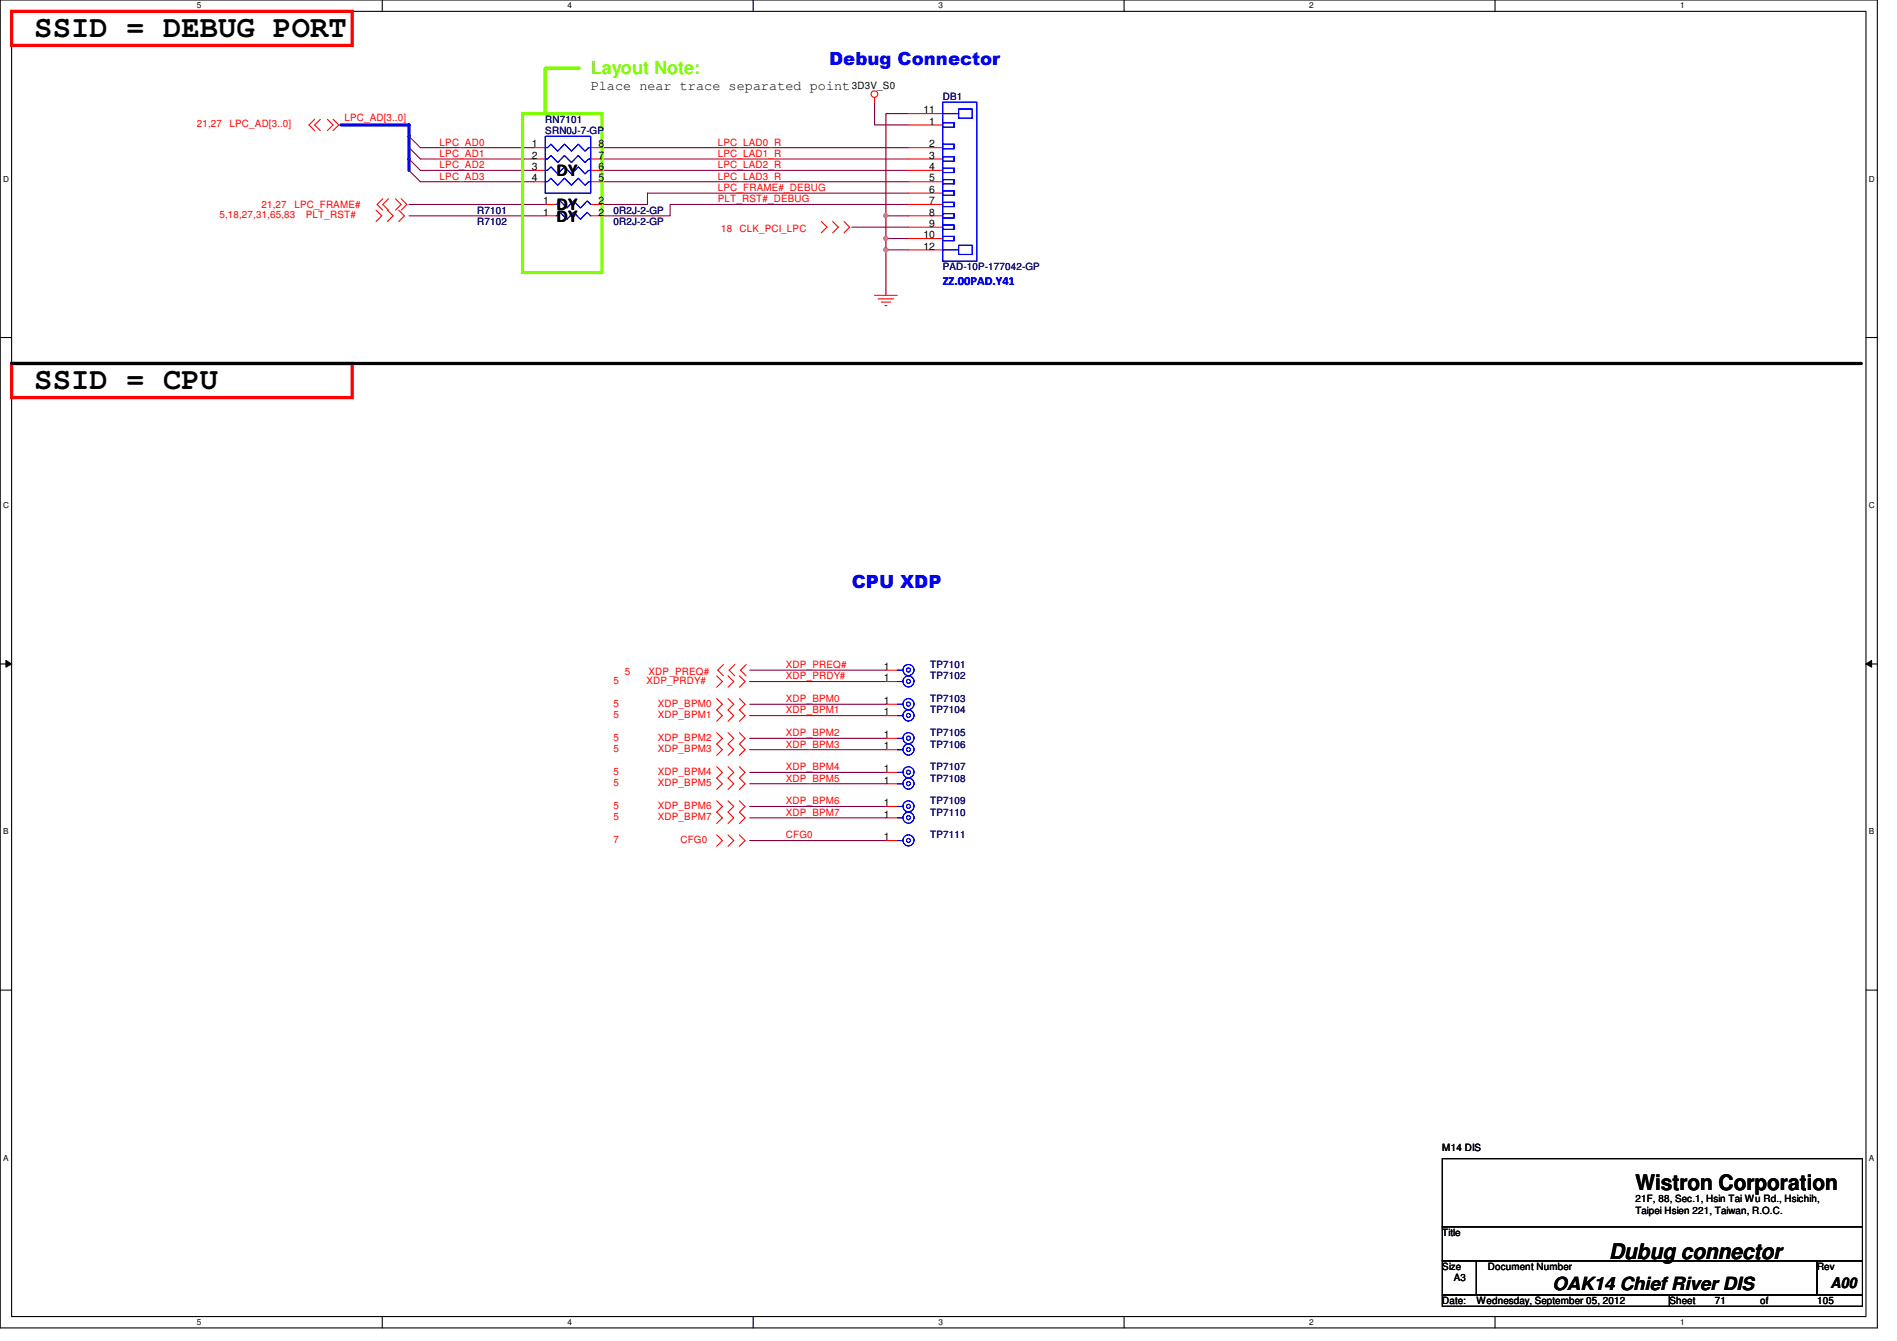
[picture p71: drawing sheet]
<svg xmlns="http://www.w3.org/2000/svg" width="297mm" height="210mm" viewBox="0 0 297 210" stroke-linecap="round" stroke-linejoin="round" font-family="sans-serif">
<defs><g id="words">
<g font-size="4.8">
<text x="5.4" y="5.8">SSID = DEBUG PORT</text>
<text x="5.4" y="60.9">SSID = CPU</text>
</g>
<g font-size="3.3">
<text x="256.1" y="186.3">Wistron Corporation</text>
<text x="252" y="197">Dubug connector</text>
</g>
<text font-size="2.8" fill="#80ff00" x="92.5" y="11.5">Layout Note:</text>
<g font-size="2.8" fill="#00f">
<text x="129.8" y="10.2">Debug Connector</text>
<text x="133.4" y="92">CPU XDP</text>
</g>
<g font-size="2.8">
<text x="87.2" y="27.6">DY</text>
<text x="87.2" y="32.9">DY</text>
<text x="87.2" y="34.7">DY</text>
<text x="243.1" y="201.9">OAK14 Chief River DIS</text>
</g>
<text font-size="2.3" x="286.6" y="201.5">A00</text>
<text font-size="2.1" x="92.5" y="14.1">Place near trace separated point</text>
<text font-size="1.9" fill="#00f" x="147.6" y="44.5">ZZ.00PAD.Y41</text>
<g font-size="1.6">
<text x="133.4" y="13.9">3D3V_S0</text>
<text x="144.6" y="17.7">11</text>
<text x="83.3" y="23.1">1</text>
<text x="93.7" y="23.1">8</text>
<text x="145.5" y="19.5">1</text>
<text x="145.5" y="23.1">2</text>
<text x="83.3" y="24.8">2</text>
<text x="83.3" y="26.6">3</text>
<text x="83.3" y="28.4">4</text>
<text x="93.7" y="28.4">5</text>
<text x="93.7" y="26.6">6</text>
<text x="93.7" y="24.8">7</text>
<text x="145.5" y="24.8">3</text>
<text x="145.5" y="26.6">4</text>
<text x="145.5" y="28.4">5</text>
<text x="85" y="32">1</text>
<text x="85" y="33.7">1</text>
<text x="93.7" y="32">2</text>
<text x="93.7" y="33.7">2</text>
<text x="145.5" y="30.2">6</text>
<text x="145.5" y="32">7</text>
<text x="145.5" y="33.7">8</text>
<text x="145.5" y="35.5">9</text>
<text x="144.6" y="37.3">10</text>
<text x="144.6" y="39.1">12</text>
<text x="138.4" y="104.9">1</text>
<text x="138.4" y="106.6">1</text>
<text x="138.4" y="112">1</text>
<text x="138.4" y="110.2">1</text>
<text x="138.4" y="117.3">1</text>
<text x="138.4" y="115.5">1</text>
<text x="138.4" y="120.9">1</text>
<text x="138.4" y="122.6">1</text>
<text x="138.4" y="131.5">1</text>
<text x="138.4" y="126.2">1</text>
<text x="138.4" y="128">1</text>
<text x="225.8" y="180.1">M14 DIS</text>
<text x="256.1" y="188.1">21F, 88, Sec.1, Hsin Tai Wu Rd., Hsichih,</text>
<text x="256.1" y="189.9">Taipei Hsien 221, Taiwan, R.O.C.</text>
<text x="225.8" y="193.5">Title</text>
<text x="225.8" y="198.8">Size</text>
<text x="227.6" y="200.6">A3</text>
<text x="233" y="198.8">Document Number</text>
<text x="284.5" y="198.8">Rev</text>
<text x="225.8" y="204.1">Date:</text>
<text x="231.2" y="204.1">Wednesday, September 05, 2012</text>
<text x="261.4" y="204.1">Sheet</text>
<text x="268.5" y="204.1">71</text>
<text x="275.6" y="204.1">of</text>
<text x="284.5" y="204.1">105</text>
</g>
<g font-size="1.6" fill="#000080">
<text x="147.6" y="15.7">DB1</text>
<text x="85.4" y="19.2">RN7101</text>
<text x="85.4" y="21">SRN0J-7-GP</text>
<text x="74.7" y="33.4">R7101</text>
<text x="74.7" y="35.2">R7102</text>
<text x="96.1" y="33.4">0R2J-2-GP</text>
<text x="96.1" y="35.2">0R2J-2-GP</text>
<text x="147.6" y="42.3">PAD-10P-177042-GP</text>
<text x="145.7" y="104.6">TP7101</text>
<text x="145.7" y="106.3">TP7102</text>
<text x="145.7" y="111.7">TP7104</text>
<text x="145.7" y="109.9">TP7103</text>
<text x="145.7" y="117">TP7106</text>
<text x="145.7" y="115.2">TP7105</text>
<text x="145.7" y="120.6">TP7107</text>
<text x="145.7" y="122.3">TP7108</text>
<text x="145.7" y="125.9">TP7109</text>
<text x="145.7" y="131.2">TP7111</text>
<text x="145.7" y="127.7">TP7110</text>
</g>
<g font-size="1.6" fill="#f00">
<text x="30.8" y="19.9">21,27</text>
<text x="35.9" y="19.9">LPC_AD[3..0]</text>
<text x="53.9" y="19">LPC_AD[3..0]</text>
<text x="68.8" y="22.8">LPC_AD0</text>
<text x="112.4" y="22.8">LPC_LAD0_R</text>
<text x="68.8" y="24.6">LPC_AD1</text>
<text x="68.8" y="26.3">LPC_AD2</text>
<text x="68.8" y="28.1">LPC_AD3</text>
<text x="112.4" y="24.6">LPC_LAD1_R</text>
<text x="112.4" y="26.3">LPC_LAD2_R</text>
<text x="112.4" y="28.1">LPC_LAD3_R</text>
<text x="112.4" y="29.9">LPC_FRAME#_DEBUG</text>
<text x="34.4" y="34.2">5,18,27,31,65,83</text>
<text x="40.9" y="32.6">21,27</text>
<text x="46.1" y="32.6">LPC_FRAME#</text>
<text x="47.9" y="34.2">PLT_RST#</text>
<text x="112.4" y="31.7">PLT_RST#_DEBUG</text>
<text x="112.9" y="36.3">18 CLK_PCI_LPC</text>
<text x="96.1" y="107.1">5</text>
<text x="97.8" y="105.6">5</text>
<text x="101.2" y="107.1">XDP_PRDY#</text>
<text x="101.6" y="105.6">XDP_PREQ#</text>
<text x="123.1" y="106.3">XDP_PRDY#</text>
<text x="123.1" y="104.6">XDP_PREQ#</text>
<text x="96.1" y="110.6">5</text>
<text x="96.1" y="112.4">5</text>
<text x="103" y="110.6">XDP_BPM0</text>
<text x="103" y="112.4">XDP_BPM1</text>
<text x="123.1" y="111.7">XDP_BPM1</text>
<text x="123.1" y="109.9">XDP_BPM0</text>
<text x="96.1" y="116">5</text>
<text x="96.1" y="117.7">5</text>
<text x="103" y="116">XDP_BPM2</text>
<text x="103" y="117.7">XDP_BPM3</text>
<text x="123.1" y="115.2">XDP_BPM2</text>
<text x="123.1" y="117">XDP_BPM3</text>
<text x="96.1" y="121.3">5</text>
<text x="96.1" y="123.1">5</text>
<text x="103" y="121.3">XDP_BPM4</text>
<text x="103" y="123.1">XDP_BPM5</text>
<text x="123.1" y="122.3">XDP_BPM5</text>
<text x="123.1" y="125.9">XDP_BPM6</text>
<text x="123.1" y="120.6">XDP_BPM4</text>
<text x="96.1" y="132">7</text>
<text x="96.1" y="126.6">5</text>
<text x="96.1" y="128.4">5</text>
<text x="103" y="126.6">XDP_BPM6</text>
<text x="103" y="128.4">XDP_BPM7</text>
<text x="106.5" y="132">CFG0</text>
<text x="123.1" y="127.7">XDP_BPM7</text>
<text x="123.1" y="131.2">CFG0</text>
</g>
<g font-size="1.3">
<text x="30.8" y="1.3">5</text>
<text x="88.9" y="1.3">4</text>
<text x="146.9" y="1.3">3</text>
<text x="205" y="1.3">2</text>
<text x="263.1" y="1.3">1</text>
<text x=".5" y="28.4">D</text>
<text x="292.6" y="28.4">D</text>
<text x=".5" y="79.5">C</text>
<text x="292.6" y="79.5">C</text>
<text x=".5" y="130.6">B</text>
<text x="292.6" y="130.6">B</text>
<text x=".5" y="181.7">A</text>
<text x="292.6" y="181.7">A</text>
<text x="30.8" y="207.4">5</text>
<text x="88.9" y="207.4">4</text>
<text x="146.9" y="207.4">3</text>
<text x="205" y="207.4">2</text>
<text x="263.1" y="207.4">1</text>
</g>
</g></defs>
<path d="M0 0h294v207.9h-294zM1.8 1.8h290.4v204.3h-290.4z" fill="none" stroke="#000" stroke-width=".17"/>
<g fill="#fff">
<path d="M30.8 .2h.7v1.4h-.7z"/>
<path d="M30.8 206.2h.7v1.4h-.7z"/>
</g>
<path d="M59.9 0v1.8M59.9 206.1v1.8" fill="none" stroke="#000" stroke-width=".17"/>
<g fill="#fff">
<path d="M88.9 .2h.6v1.4h-.6z"/>
<path d="M88.9 206.2h.6v1.4h-.6z"/>
</g>
<path d="M117.9 0v1.8M117.9 206.1v1.8" fill="none" stroke="#000" stroke-width=".17"/>
<g fill="#fff">
<path d="M146.9 .2h.7v1.4h-.7z"/>
<path d="M146.9 206.2h.7v1.4h-.7z"/>
</g>
<path d="M176 0v1.8M176 206.1v1.8" fill="none" stroke="#000" stroke-width=".17"/>
<g fill="#fff">
<path d="M205 .2h.7v1.4h-.7z"/>
<path d="M205 206.2h.7v1.4h-.7z"/>
</g>
<path d="M234.1 0v1.8M234.1 206.1v1.8" fill="none" stroke="#000" stroke-width=".17"/>
<g fill="#fff">
<path d="M263.1 .2h.7v1.4h-.7z"/>
<path d="M263.1 206.2h.7v1.4h-.7z"/>
<path d="M.5 27.3h.9v1.4h-.9z"/>
<path d="M292.6 27.3h.9v1.4h-.9z"/>
<path d="M.5 78.4h.9v1.4h-.9z"/>
<path d="M292.6 78.4h.9v1.4h-.9z"/>
</g>
<path d="M0 52.8h1.8M292.2 52.8h1.8" fill="none" stroke="#000" stroke-width=".17"/>
<g fill="#fff">
<path d="M.5 129.5h.8v1.4h-.8z"/>
<path d="M292.6 129.5h.9v1.4h-.9z"/>
</g>
<path d="M0 103.9h1.8M292.2 103.9h1.8" fill="none" stroke="#000" stroke-width=".17"/>
<path d="M.9 103.4l.9 .5-.9 .5zM292.2 103.9l.9-.5v1z" fill="#000"/>
<path d="M.9 103.4l.9 .5-.9 .5zM292.2 103.9l.9-.5v1z" fill="none" stroke="#000" stroke-width=".16"/>
<g fill="#fff">
<path d="M.5 180.5h.8v1.4h-.8z"/>
<path d="M292.6 180.5h.9v1.4h-.9z"/>
</g>
<path d="M0 155h1.8M292.2 155h1.8" fill="none" stroke="#000" stroke-width=".17"/>
<g fill="none" stroke="#800040" stroke-width=".17">
<path d="M138.7 33.8h3.6M138.7 39.1v7.1M117.4 112h21.3M117.4 115.6h21.3M117.4 106.7h21.3M117.4 117.3h21.3M117.4 110.2h21.3M117.4 104.9h21.3M117.4 122.7h21.3M117.4 126.2h21.3M117.4 128h21.3M117.4 120.9h21.3"/>
<path d="M117.4 131.6h21.3"/>
</g>
<circle cx="138.7" cy="39.1" r=".32" fill="#f0f"/>
<circle cx="138.7" cy="39.1" r=".32" fill="none" stroke="#f0f" stroke-width=".17"/>
<path d="M94.3 23.1h48M94.3 24.9h48M94.3 26.7h48M94.3 28.4h48M101.4 30.2h40.9M104.9 32h37.4M133.4 35.6h8.9M138.7 33.8v3.5h3.6M138.7 37.3v1.8h3.6" fill="none" stroke="#800040" stroke-width=".17"/>
<circle cx="138.7" cy="37.3" r=".32" fill="#f0f"/>
<circle cx="138.7" cy="37.3" r=".32" fill="none" stroke="#f0f" stroke-width=".17"/>
<path d="M136.9 16v3.6h5.4M142.3 17.8h-3.6v16M64 32h21.4M64 33.8h21.4M65.8 23.1h17.8M65.8 24.9h17.8M65.8 26.7h17.8M65.8 28.4h17.8M101.4 30.2v1.8h-7.1M104.9 32v1.8h-10.6" fill="none" stroke="#800040" stroke-width=".17"/>
<path d="M53.4 19.6h10.6v7.1" fill="none" stroke="#00f" stroke-width=".51"/>
<circle cx="138.7" cy="33.8" r=".32" fill="#f0f"/>
<circle cx="138.7" cy="33.8" r=".32" fill="none" stroke="#f0f" stroke-width=".17"/>
<g fill="none" stroke="#f00" stroke-width=".17">
<path d="M49.3 18.7l-.9 .9 .9 .8M50.2 18.7l-.9 .9 .9 .8M51.3 18.7l.9 .9-.9 .8M52.2 18.7l.8 .9-.8 .8M136.9 15.3v.7M142.3 17.8h5.3M142.3 19.6h5.3M58.9 32.9l.9 .9-.9 .9M59.9 31.1l-.8 .9 .8 .9M60.7 32.9l.8 .9-.8 .9M60.8 31.1l-.9 .9 .9 .9M61.9 31.1l.9 .9-.9 .9"/>
<path d="M62.4 32.9l.9 .9-.9 .9M62.8 31.1l.9 .9-.9 .9M83.6 23.1h1.8M83.6 24.9h1.8M83.6 26.7h1.8M83.6 28.4h1.8M85.4 32h1.8M85.4 33.8h1.8M92.5 23.1h1.8M92.5 24.9h1.8M92.5 26.7h1.8M92.5 28.4h1.8"/>
<path d="M92.5 32h1.8M92.5 33.8h1.8M128.6 34.7l.9 .9-.9 .8M130.4 34.7l.9 .9-.9 .8M132.2 34.7l.8 .9-.8 .8M142.3 23.1h5.3M142.3 24.9h5.3M142.3 26.7h5.3M142.3 28.4h5.3M142.3 32h5.3M142.3 30.2h5.3M142.3 33.8h5.3"/>
<path d="M142.3 35.6h5.3M142.3 37.3h5.3M142.3 39.1h5.3M136.9 46.2h3.6M137.5 46.8h2.5M138 47.3h1.4M138.6 47.8h.3M112.2 105.8l.9 .9-.9 .9M112.2 109.3l.9 .9-.9 .9 .9 .9-.9 .9M112.2 114.7l.9 .9-.9 .9 .9 .8-.9 .9M113.3 104l-.9 .9 .9 .9M114 105.8l.9 .9-.9 .9"/>
<path d="M114 109.3l.9 .9-.9 .9 .9 .9-.9 .9M114 114.7l.9 .9-.9 .9 .9 .8-.9 .9M115.1 104l-.9 .9 .9 .9M115.8 105.8l.9 .9-.9 .9M115.8 109.3l.9 .9-.9 .9 .9 .9-.9 .9M115.8 114.7l.9 .9-.9 .9 .9 .8-.9 .9M116.8 104l-.9 .9 .9 .9M138.7 112h1.8M138.7 104.9h1.8M138.7 117.3h1.8M138.7 110.2h1.8M138.7 106.7h1.8"/>
<path d="M138.7 115.6h1.8M112.2 120l.9 .9-.9 .9 .9 .9-.9 .9M112.2 125.3l.9 .9-.9 .9 .9 .9-.9 .9M112.2 130.7l.9 .9-.9 .9M114 120l.9 .9-.9 .9 .9 .9-.9 .9M114 125.3l.9 .9-.9 .9 .9 .9-.9 .9M114 130.7l.9 .9-.9 .9M115.8 120l.9 .9-.9 .9 .9 .9-.9 .9M115.8 125.3l.9 .9-.9 .9 .9 .9-.9 .9M115.8 130.7l.9 .9-.9 .9M138.7 120.9h1.8M138.7 131.6h1.8"/>
<path d="M138.7 122.7h1.8M138.7 126.2h1.8M138.7 128h1.8"/>
<circle cx="136.9" cy="14.7" r=".52"/>
</g>
<path d="M64 21.3l1.8 1.8M64 23.1l1.8 1.8M64 24.9l1.8 1.8M64 26.7l1.8 1.7" fill="none" stroke="#800040" stroke-width=".17"/>
<path d="M225.8 181.4h65.8v10.6h-65.8zM225.8 192h65.8v5.4h-65.8zM225.8 197.4h5.4v5.3h-5.4zM231.2 197.4h53.3v5.3h-53.3zM284.5 197.4h7.1v5.3h-7.1zM225.8 202.7h35.6v1.8h-35.6zM261.4 202.7h30.2v1.8h-30.2z" fill="none" stroke="#000" stroke-width=".17"/>
<path d="M1.8 1.8h53.4v5.3h-53.4zM1.8 56.9h53.4v5.3h-53.4z" fill="none" stroke="#f00" stroke-width=".51"/>
<path d="M1.8 56.9h289.7" fill="none" stroke="#000" stroke-width=".51"/>
<path d="M81.8 17.8h12.5v24.9h-12.5zM90.7 10.7h-5.3v7.1" fill="none" stroke="#80ff00" stroke-width=".51"/>
<g fill="none" stroke="#00f" stroke-width=".17">
<path d="M147.6 17.8h2.5M147.6 16h5.3v24.9h-5.3zM147.6 19.2h1.8v.7h-1.8zM149.4 19.2v.7M150.1 17.1h2.1v1.4h-2.1zM85.4 24.9h.3l.6-.6 1 1.1 1.1-1.1 1.1 1.1 1-1.1 1.1 1.1 .6-.5h.3M85.4 28.4h.3l.6-.5 1 1.1 1.1-1.1 1.1 1.1 1-1.1 1.1 1.1 .6-.6h.3M85.4 23.1h.3l.6-.5 1 1.1 1.1-1.1 1.1 1.1 1-1.1 1.1 1.1 .6-.6h.3M85.4 26.7h.3l.6-.6 1 1.1 1.1-1.1 1.1 1.1 1-1.1 1.1 1.1 .6-.5h.3M85.4 21.3h7.1v8.9h-7.1zM87.2 32l.5-.5 1.1 1.1 1-1.1 1.1 1.1 1-1.1 .6 .5M87.2 33.8l.5-.6 1.1 1.1 1-1.1 1.1 1.1 1-1.1 .6 .6"/>
<path d="M147.6 39.1h2.5M147.6 22.6h1.8v.7h-1.8zM147.6 24.6h1.8v.6h-1.8zM147.6 26.3h1.8v.7h-1.8zM147.6 28.1h1.8v.7h-1.8zM147.6 29.9h1.8v.7h-1.8zM147.6 31.7h1.8v.6h-1.8zM147.6 33.4h1.8v.7h-1.8zM147.6 35.2h1.8v.7h-1.8zM147.6 37h1.8v.7h-1.8zM149.4 22.8v.3M149.4 24.6v.6"/>
<path d="M149.4 26.3v.7M149.4 28.1v.7M149.4 29.9v.7M149.4 31.7v.6M149.4 33.4v.7M149.4 35.2v.7M149.4 37v.7M150.1 38.4h2.1v1.4h-2.1zM140.5 112h.9M140.5 104.9h.9M140.5 117.3h.9M140.5 110.2h.9"/>
<path d="M140.5 106.7h.9M140.5 115.6h.9M140.5 120.9h.9M140.5 131.6h.9M140.5 122.7h.9M140.5 126.2h.9M140.5 128h.9"/>
<circle cx="142.3" cy="104.9" r=".32"/>
<circle cx="142.3" cy="110.2" r=".32"/>
<circle cx="142.3" cy="106.7" r=".32"/>
<circle cx="142.3" cy="117.3" r=".32"/>
<circle cx="142.3" cy="112" r=".32"/>
<circle cx="142.3" cy="115.5" r=".32"/>
<circle cx="142.3" cy="104.9" r=".87"/>
<circle cx="142.3" cy="112" r=".87"/>
<circle cx="142.3" cy="117.3" r=".87"/>
<circle cx="142.3" cy="115.5" r=".87"/>
<circle cx="142.3" cy="110.2" r=".87"/>
<circle cx="142.3" cy="106.7" r=".87"/>
<circle cx="142.3" cy="120.9" r=".32"/>
<circle cx="142.3" cy="131.5" r=".32"/>
<circle cx="142.3" cy="122.7" r=".32"/>
<circle cx="142.3" cy="126.2" r=".32"/>
<circle cx="142.3" cy="128" r=".32"/>
<circle cx="142.3" cy="131.5" r=".87"/>
<circle cx="142.3" cy="122.7" r=".87"/>
<circle cx="142.3" cy="128" r=".87"/>
<circle cx="142.3" cy="126.2" r=".87"/>
<circle cx="142.3" cy="120.9" r=".87"/>
</g>
<circle cx="138.7" cy="39.1" r=".32" fill="#f0f"/>
<circle cx="138.7" cy="39.1" r=".32" fill="none" stroke="#f0f" stroke-width=".17"/>
<circle cx="138.7" cy="37.3" r=".32" fill="#f0f"/>
<circle cx="138.7" cy="37.3" r=".32" fill="none" stroke="#f0f" stroke-width=".17"/>
<circle cx="138.7" cy="33.8" r=".32" fill="#f0f"/>
<circle cx="138.7" cy="33.8" r=".32" fill="none" stroke="#f0f" stroke-width=".17"/>
<use href="#words"/>
</svg>
